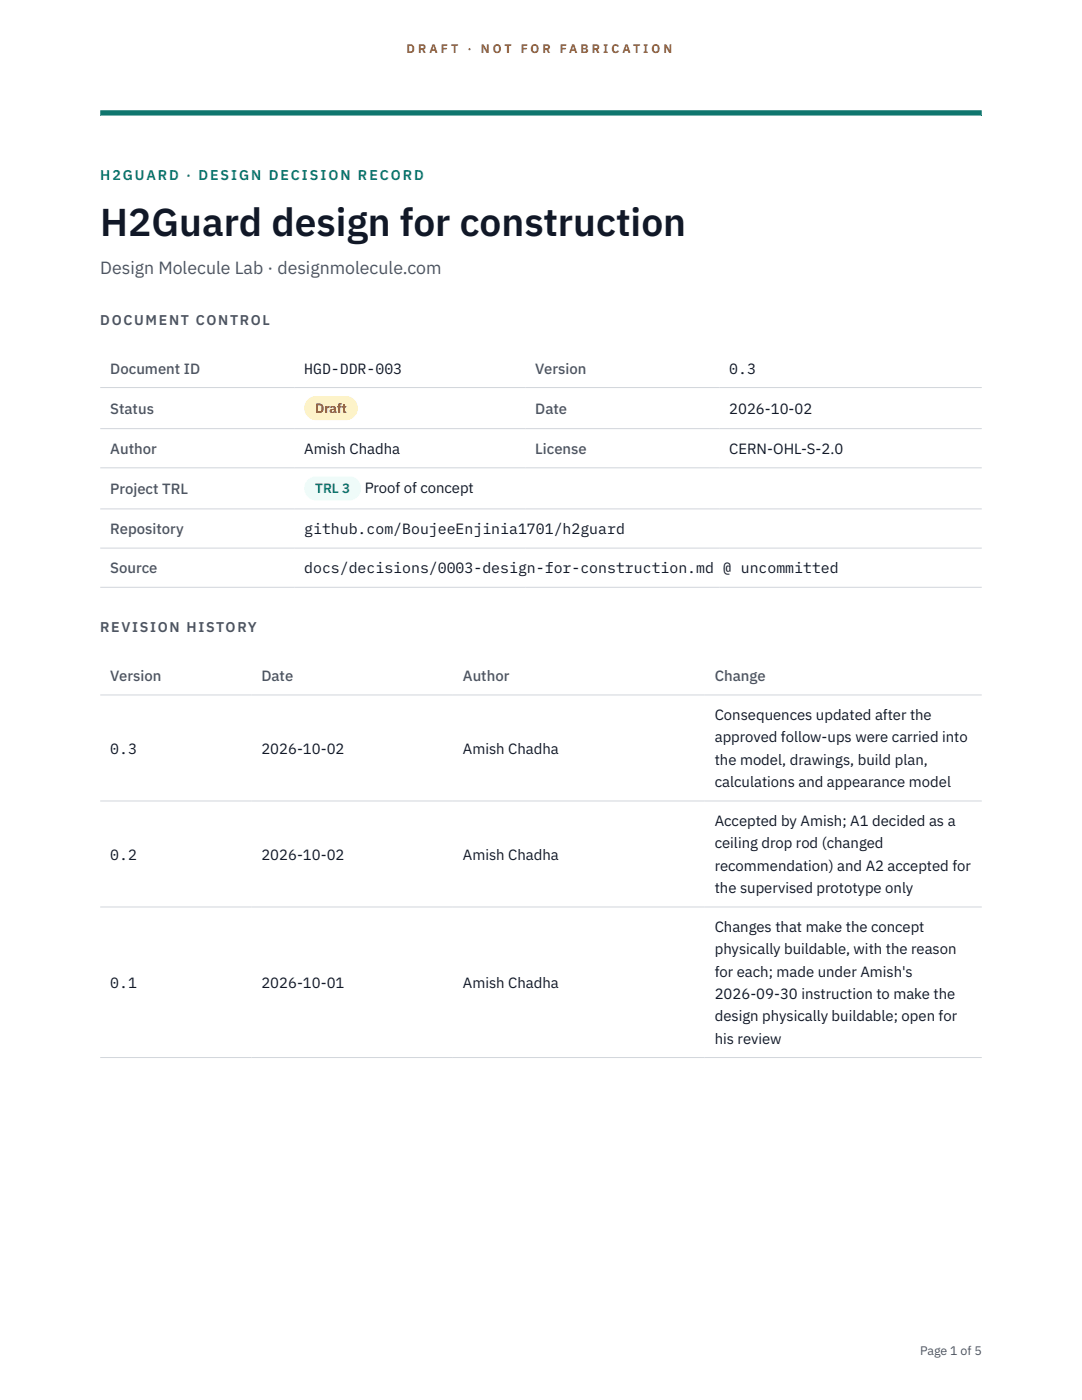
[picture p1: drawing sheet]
<svg xmlns="http://www.w3.org/2000/svg" width="216mm" height="279mm" viewBox="0 0 216 279" stroke-linecap="round" stroke-linejoin="round" font-family="sans-serif">
<defs><g id="words">
<text font-size="7.8" fill="#111827" x="20" y="47.1">H2Guard design for construction</text>
<text font-size="3.5" fill="#4b5563" x="20" y="54.6">Design Molecule Lab · designmolecule.com</text>
<g font-size="3" fill="#4b5563">
<text x="22" y="74.5">Document ID</text>
<text x="106.8" y="74.5">Version</text>
<text x="22" y="82.6">Status</text>
<text x="106.8" y="82.6">Date</text>
<text x="22" y="90.6">Author</text>
<text x="106.8" y="90.6">License</text>
<text x="22" y="98.6">Project TRL</text>
<text x="22" y="106.6">Repository</text>
<text x="22" y="114.4">Source</text>
<text x="22" y="135.9">Version</text>
<text x="52.2" y="135.9">Date</text>
<text x="92.4" y="135.9">Author</text>
<text x="142.6" y="135.9">Change</text>
</g>
<g font-size="3" fill="#111827">
<text x="60.7" y="74.5">HGD-DDR-003</text>
<text x="145.5" y="74.5">0.3</text>
<text x="145.5" y="82.6">2026-10-02</text>
<text x="60.7" y="90.6">Amish Chadha</text>
<text x="145.5" y="90.6">CERN-OHL-S-2.0</text>
<text x="72.8" y="98.5">Proof of concept</text>
<text x="60.7" y="106.6">github.com/BoujeeEnjinia1701/h2guard</text>
<text x="60.7" y="114.4">docs/decisions/0003-design-for-construction.md @ uncommitted</text>
<text x="142.6" y="143.7">Consequences updated after the</text>
<text x="142.6" y="148.2">approved follow-ups were carried into</text>
<text x="22" y="150.4">0.3</text>
<text x="52.2" y="150.4">2026-10-02</text>
<text x="92.4" y="150.4">Amish Chadha</text>
<text x="142.6" y="152.6">the model, drawings, build plan,</text>
<text x="142.6" y="157.1">calculations and appearance model</text>
<text x="142.6" y="164.9">Accepted by Amish; A1 decided as a</text>
<text x="22" y="171.5">0.2</text>
<text x="52.2" y="171.5">2026-10-02</text>
<text x="92.4" y="171.5">Amish Chadha</text>
<text x="142.6" y="169.3">ceiling drop rod (changed</text>
<text x="142.6" y="173.8">recommendation) and A2 accepted for</text>
<text x="142.6" y="178.2">the supervised prototype only</text>
<text x="142.6" y="186">Changes that make the concept</text>
<text x="142.6" y="190.5">physically buildable, with the reason</text>
<text x="22" y="197.1">0.1</text>
<text x="52.2" y="197.1">2026-10-01</text>
<text x="92.4" y="197.1">Amish Chadha</text>
<text x="142.6" y="194.9">for each; made under Amish's</text>
<text x="142.6" y="199.4">2026-09-30 instruction to make the</text>
<text x="142.6" y="203.8">design physically buildable; open for</text>
<text x="142.6" y="208.3">his review</text>
</g>
<text font-size="2.8" fill="#0f766e" x="20" y="36">H2GUARD · DESIGN DECISION RECORD</text>
<g font-size="2.8" fill="#4b5563">
<text x="20" y="64.8">DOCUMENT CONTROL</text>
<text x="20" y="126.2">REVISION HISTORY</text>
</g>
<text font-size="2.7" fill="#92400e" x="62.9" y="82.5">Draft</text>
<text font-size="2.7" fill="#0f766e" x="62.9" y="98.5">TRL 3</text>
<g font-size="2.5" fill="#b45309">
<text x="81.1" y="10.5">D R A F T</text>
<text x="93.3" y="10.5">·</text>
<text x="95.9" y="10.5">N O T</text>
<text x="103.9" y="10.5">F O R</text>
<text x="111.7" y="10.5">F A B R I C A T I O N</text>
</g>
<text font-size="2.5" fill="#4b5563" x="183.6" y="270.3">Page 1 of 5</text>
</g></defs>
<path d="M20 23.1h175.9zM20 22h175.9v1.1h-175.9z" fill-rule="evenodd" fill="#0f766e"/>
<path d="M20 77.3h175.9M20 85.5h175.9M20 93.4h175.9M20 101.6h175.9M20 109.4h175.9M20 117.2h175.9M20 138.7h175.9M20 159.9h175.9M20 181h175.9M20 211.1h175.9" fill="none" stroke="#d1d5db" stroke-width=".2"/>
<path d="M60.7 79h10.7v4.9h-10.7z" fill="#fef3c7"/>
<path d="M60.7 95.1h11.4v4.8h-11.4z" fill="#f0fdfa"/>
<use href="#words"/>
</svg>
